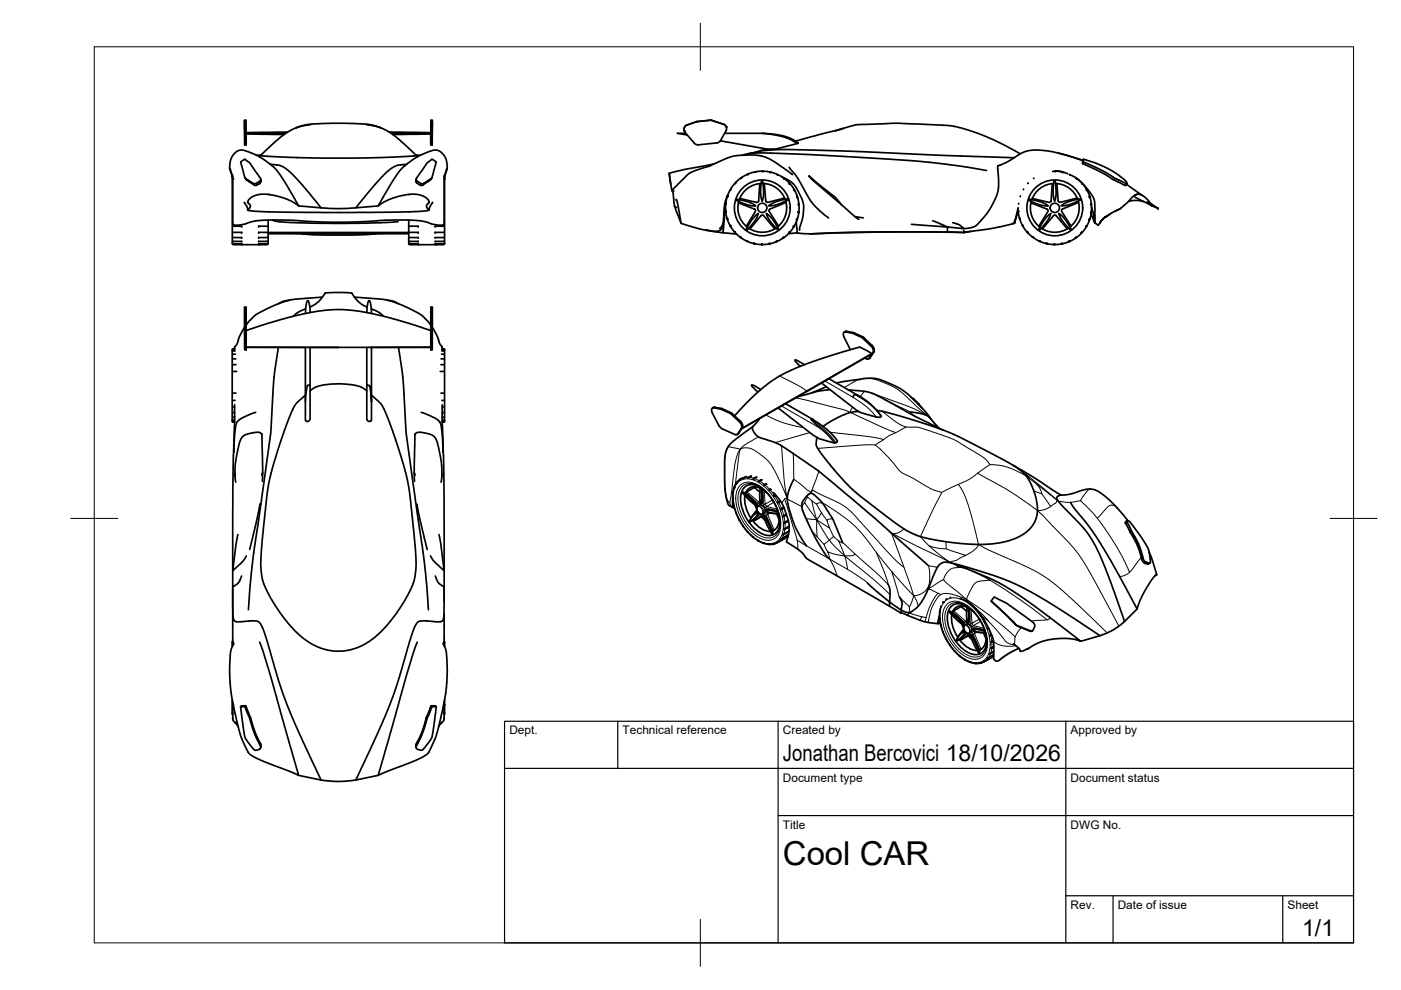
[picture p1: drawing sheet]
<svg xmlns="http://www.w3.org/2000/svg" width="297mm" height="210mm" viewBox="0 0 297 210" stroke-linecap="round" stroke-linejoin="round" font-family="sans-serif">
<defs><g id="words">
<text font-size="7" x="166" y="183.4">Cool CAR</text>
<g font-size="4.9">
<text x="166" y="161.4">Jonathan Bercovici 18/10/2026</text>
<text x="276.1" y="198.6">1/1</text>
</g>
<g font-size="2.5">
<text x="108" y="155.7">Dept.</text>
<text x="132" y="155.7">Technical reference</text>
<text x="166" y="155.7">Created by</text>
<text x="227" y="155.7">Approved by</text>
<text x="166" y="165.7">Document type</text>
<text x="227" y="165.7">Document status</text>
<text x="166" y="175.7">Title</text>
<text x="227" y="175.7">DWG No.</text>
<text x="227" y="192.7">Rev.</text>
<text x="237" y="192.7">Date of issue</text>
<text x="273" y="192.7">Sheet</text>
</g>
</g></defs>
<!-- layer: Visible -->
<g fill="#000">
<circle cx="49.3" cy="37.9" r=".18"/>
<circle cx="54.8" cy="39" r=".18"/>
<circle cx="94.2" cy="37.9" r=".18"/>
<circle cx="145.1" cy="27.8" r=".18"/>
<circle cx="154" cy="26.9" r=".18"/>
<circle cx="51.2" cy="51.9" r=".18"/>
<circle cx="54.8" cy="51.9" r=".18"/>
<circle cx="56.9" cy="41.2" r=".18"/>
<circle cx="56.9" cy="44.9" r=".18"/>
<circle cx="86.7" cy="41.2" r=".18"/>
<circle cx="86.7" cy="44.9" r=".18"/>
<circle cx="88.7" cy="51.9" r=".18"/>
<circle cx="92.3" cy="51.9" r=".18"/>
<circle cx="240.6" cy="41.4" r=".18"/>
<circle cx="241" cy="41.2" r=".18"/>
<circle cx="172" cy="88.9" r=".18"/>
<circle cx="55.1" cy="106.9" r=".18"/>
<circle cx="155.6" cy="103.4" r=".18"/>
<circle cx="156.1" cy="102.5" r=".18"/>
<circle cx="156.1" cy="102.4" r=".18"/>
<circle cx="161.8" cy="115.1" r=".18"/>
<circle cx="162.9" cy="115.4" r=".18"/>
<circle cx="163.9" cy="115.3" r=".18"/>
<circle cx="238.6" cy="110.9" r=".18"/>
<circle cx="200" cy="127.7" r=".18"/>
<circle cx="214.8" cy="131.8" r=".18"/>
<circle cx="49.3" cy="149.5" r=".18"/>
<circle cx="94.2" cy="149.5" r=".18"/>
<circle cx="206.8" cy="140.6" r=".18"/>
<circle cx="207.8" cy="140.6" r=".18"/>
</g>
<g fill="none" stroke="#000" stroke-width=".36">
<path d="M48.8 35.8l.6 1.6M49.3 37.1v14.7M49.3 37.7l-.6-2.4 .2-1.5 .7-1.1 .8-.7 .7-.2 .6 .1 1.8 .6 2.7 1.5 2.5 2.1 1.6 2.3 3 5.3M49.3 37.4v9.9l.1 .3 .4 .1 1.9-.1 2.3-.7 3.2-.3 4.6 .1 8.3 .4h5.2l6.4-.4 4.6-.1 3.2 .3 2.3 .7 2 .1 .3-.1 .1-.3v-9.9M51 34.3h.1a.8 .8 0 0 1 .7-.5 .8 .8 0 0 1 .8 .5l.4 .2 2.3 3.4-.2 .5-1 .6-.3-.1-.9-.6a2.03 2.03 0 0 1-1.3-2zM51.9 25.5h.3v4.3v.9h-.3M51.9 25.5v5.2zM52 37.8l.3 .4 1.7 1.1h.4M52.2 28.3h8.4M52.2 28.4l8 .1M54.3 32.9h1M54.4 39.3h.1"/>
<path d="M54.8 39l-.1 .1M55.3 37.9v.7l-.9 .7M55.3 32.9l-.3 .3M57.3 34.8l2.1 .3 1 .5 .9 .7 2.5 2.6 4.3 5.2M61 28l-8.8 .1M62.8 27.1l2.8-.8 4.5-.2 7.6 .2 1.2 .2 1.9 .6M65.8 26.4l-2.7 .6-2.2 1-2.3 1.8-3.3 3.1 1.7 .3 6.6 .2 11.8 .1 10.3-.3 2.1-.1 .4-.2M77.7 26.4l2.7 .6 2.1 1 2.4 1.8 3.3 3.1M82.5 28l8.8 .1M82.9 28.3h8.4M86.3 34.8l-2.2 .3-1 .5-.9 .7-2.5 2.6-4.3 5.2M88.2 32.9l.3 .3"/>
<path d="M89.2 32.9h-1M90.6 34.5l.4-.3a.77 .77 0 0 1 .9-.3 .77 .77 0 0 1 .5 .7l-.6 2.5a1.34 1.34 0 0 1-1.1 1.2l-1 .6-.3 .1-1-.6-.2-.3 .1-.3zM91.3 28.4l-8 .1M91.5 37.8l-.3 .4-1.7 1.1h-.4l-.9-.6v-.8M91.7 25.5h-.3l-.1 4.3v.9h.3M91.7 25.5l-.1 5.2zM94.3 37.1v14.5M94.3 37.7l.5-2.4-.2-1.5-.7-1.1-.7-.7-.8-.2-.6 .1-1.8 .6-2.7 1.5-2.4 2.1-1.7 2.3-3 5.3M94.7 35.8l-.6 1.6M141.9 36.7l.6 3.7 3.3-3.3 1-.7 3.7-1.2 4.7-2 1.7-.3h2.9l1.8 .2 1.6 .6 4.8 3.3M141.9 36.7l.3 2.4M145.4 28.3h-1.8l2.1 .3"/>
<path d="M145.7 26.5l-.6 .5v.8M150.9 25.5l2.4 .8a7 7 0 0 0-5.5-.5l-2.1 .7a1 1 0 0 0-.4 1.6l1.9 2.3 .4 .2 .5 .1M151.4 34.7l-6 1.2-3.5 .8M152.7 29.9l9.9 1.7a13.2 13.2 0 0 0 4.9-.8l1.5-.4M153.6 28.3l9.3 .1 3.6 .7 2.1 1.1a.35 .35 0 0 0 .6 .2l-1.2-.9-1.5-.6-2.2-.4-2.7-.2M154 26.9l-.6-.6a1.01 1.01 0 0 1 .5 1.5l-1.4 2.3-4.4 .6M155.9 38.9l-1 1.3M157.4 32.9l2.2-.4 3.3-.1 22.5 1.1 12.7 1 5.8 .8 5.3 .8M158.4 37h.1M161.1 38.9l-.2 3.7-.2 .2-.3 .1-3.6-.8M161.3 32l3.9-.3 8.3 .1 41.5 1.6M161.3 32l-2.8 .6 2.7-.5"/>
<path d="M161.4 38.9a5.2 5.2 0 0 0-4.7 3.4M161.7 38.3l-.2 .1-.2 1.7v1.3l.3 1.2 .3-1.5-.2-2.7M161.8 38.9a5.2 5.2 0 0 1 4.7 3.4M161.8 36.3l-1.6 .1-.1 .1h-.1l-1.3 .4-2 1.1-.8 .9M161.8 36.3l1.4 .2M161.9 36.3h-.1M162.1 38.9l.2 3.7 .2 .2 .3 .1 3.5-.9M162.6 31.6l-1.3 .4M163.2 36.5h.2M163.4 36.5l1.4 .5M164.8 37l1.3 .7M165.7 37.5l1.8 .9 .8 .6 .6 1 1.3 2.6 .2 1.1-.1 1.8-.8 2.9v.4"/>
<path d="M166.1 37.7l.3 .2M166.2 37.7v.2h.2M166.4 37.9l1 .9v.2M167.3 35.5l1.8 2.1 2.9 5.2 2 2.1 1.7 1.3M167.4 39h.1M167.4 38.8l.2 .2M167.6 39l.7 1.1M167.6 39h-.2M177.2 27.7l-8.5 2.2M178.8 27.2l-1.7 .5M178.8 27.2l-1.6 .5M178.8 27.2l2.8-.8 7.7-.3 11.7 .5 3.2 .6a53.2 53.2 0 0 1 12.1 5.4"/>
<path d="M218 38.8l-.1 .1M219.2 37.8h-.1M223.1 38.9l-.2 3.7-.2 .2-.3 .1-3.5-.8M223.2 36.4l1.5-.1 1.7 .5M223.4 38.9a5.2 5.2 0 0 0-4.6 3.4M223.6 36.3l1.8 .2M223.7 38.3l-.2 .1-.2 1.7v1.3l.3 1.2 .3-1.7-.2-2.5M223.8 38.9a5.2 5.2 0 0 1 4.7 3.4M224.1 38.9l.3 3.7 .1 .2 .3 .1M225.5 36.5h-.1M226.9 37.1l-.1-.1 1.2 .6 1.3 1.1 1.3 1.4 1.2 1.8 .3 1.5v3.9M228.1 37.7l1 .9 .3 .4h.2l.7 1.2"/>
<path d="M229.5 34.7l3.5 1.6 3 1.8 2.4 1.2h.2l.4-.3M229.6 34l-6.2-1.8-3-.4h-1.5l-1.2 .2-1.1 .4-2.8 1.8-2.2 1 .1 4.7-.4 1.5-.9 2-1 1.7-2.3 2.6-1.1 .6-1.7 .2M229.7 33.8l-.2 .9zM229.7 33.8l2.5 .7 3 1.4 3.1 2.1 .4 .4 .3 .6-2.6-1.2-3.3-2-3.4-1.5M238.9 39.1l3.3 2.4M49.3 51.6l1.9 .1M49.3 51.1l1.9 .2M49.3 50.3l1.9 .1v.1M49.4 51.8h7.3M49.4 49.2l1.8 .1M49.4 48h1.8M51.2 47.9v.3"/>
<path d="M51.2 49.2v.3M51.8 42.9l.6 .9 .1 .7M52.5 42.8l.1 .2M52.8 42.2l1-.6 .8-.3 2.3-.1 1.8 .4 2.2 .7 2.4 1.4 6.4 .5h3.5l7-.5 1.6-1.1 1.4-.6 2.9-.7 1.8-.1 1.8 .4 1 .6 .3 .7-.6 .7 .3 .6a.25 .25 0 0 1 .3 .3 .25 .25 0 0 1-.4 .2l-6.4 .3-15.8 .1-12.5-.2-3.3-.4a.26 .26 0 0 1 0-.2 .26 .26 0 0 1 .3-.1l.2-.6-.5-.7zM54.8 48h1.9M54.8 47.9v.3M54.8 49.2v.3M56.7 49.2l-1.9 .1M56.8 50.3l-2 .1v.1M56.8 51.1l-2 .2M56.8 51.6l-2 .1M56.9 46.7l-.1 5.1"/>
<path d="M56.9 49.5h29.8M56.9 49.3h29.8M57.8 46.6l1.5 .4 6.9 .3h11.1l7.1-.3M63.9 49.6l4.9 .2h6.9l3.8-.2M86.7 46.7v5.1M86.7 51.1l2 .2M86.7 51.6l2 .1M86.7 50.3l2 .1v.1M86.8 49.2l1.9 .1M86.8 51.8h7.3M86.8 48h1.9M88.7 47.9v.3"/>
<path d="M88.7 49.2v.3M91 42.8l-.1 .2M91.7 42.9l-.5 .9-.2 .7M92.3 48h1.8M92.3 47.9v.3M92.3 49.2v.3M94.1 49.2l-1.8 .1M94.2 50.3l-1.9 .1v.1M94.2 51.1l-1.9 .2M94.2 51.6l-1.9 .1M94.3 51.6l-.1 .2M142.9 40.5l-.4-.1 .2 .5 .3 2.8"/>
<path d="M143 43.7l.5 .3M143 43.7l1.4 3.7M143.3 42.4l.1-.1 .1 .1 .2 .8 .7 4.2M144.4 47.4l4.7 1.3 4.2 .7M153.2 48.2l-.5 .6-.6 .2h-1.1l-1.3-.3M153.3 49.4l2.8 .2M153.4 47.6l-.2 .6M153.8 44.1l-.5 5.3M153.8 44.7l.1 .2M153.9 43.3l-.1 1.4M153.9 44.9l.2 1.4M153.9 43l.1 .2"/>
<path d="M153.9 43.3h.1M154 43.2l-.1 .1M154 43.2h.1M154.1 46.3l.1 .2M154.1 46.3l.7 1.5M154.2 41.7l-.3 1.6M154.3 41.5h-.1M154.3 41.4l-.1 .3M154.3 41.4l-.6 1.8-.4 4.1-.3 .7-.4 .4M154.3 41.5v.1l-.1 .1M154.8 47.8l.1 .2M154.9 48l.8 1.1"/>
<path d="M154.9 40.2l-.6 1.2M154.9 47.9v.1M155.7 49.1l.1 .1M155.7 49.1l.2 .2M155.8 49.2h.1M155.9 49.2v.1M155.9 49.3l1 .9M156.1 42.5l.1-.3 1.5 .3 1.7 .6 .8 .5-1.4-.1-2.7-1M156.5 43l3.5 1.3 .2 .2-.1 .4M156.6 42.7a5.2 5.2 0 0 0 1.9 5.5M156.6 42.7h.1M156.9 50.2l1.3 .9"/>
<path d="M156.9 50.2l.2 .2M156.9 50.2h.1M158.2 51.1l.3 .1M158.3 51.1l.2 .1M158.5 51.2h.1M158.5 51.2l1.6 .5M159.9 51.6h-.1M159.9 51.6h.1M159.9 51.6l.1 .1M160 51.6l.1 .1M160.1 51.7l1.3 .1M160.1 45.8l.7-.5-.8 1.7-1.6 1.8-.2-.1 .4-.8z"/>
<path d="M160.1 44.9l-1.9 3.1M161.4 51.8l.3 .1M161.5 51.8l-.1 .1M163.2 51.7h-.2M163.2 51.6l.1 .1M163.3 51.7l-1.9 .1M164.3 48.5l-2.4-2.8-.3-.1-.2 .1-2.4 2.8M164.5 48.3a5.2 5.2 0 0 1-5.7 .1M164.6 51.3l-1.3 .4M164.6 51.2v.1M164.8 51.2h-.2M164.8 51.2h.1"/>
<path d="M164.8 51.2l-.2 .1M164.9 48.7l-1.8-2.1-.6-1.4 1 .9 .7 .9 .9 1.6-.2 .1M166 50.5l-1.2 .7M166.1 50.3l-.1 .2M166.1 50.3h.1M166.1 50.3h.1l-.2 .2M166.6 42.6a5.2 5.2 0 0 1-1.8 5.5M166.6 42.9l-3.3 1.4-.2 .2v.3l2 3.1M167 42.2l-2.4 .5-1.6 .9 2-.3 2.1-.9M167 42.2l.1 .2M167.3 49.3v.1M167.3 49.5l-1.1 .8"/>
<path d="M167.3 49.3h.1M167.5 49.3l-.2 .2M167.5 49.3h-.1M168.2 48v.1M168.2 48h.1M168.2 48.1v.1M168.3 48.2l-.8 1M168.3 40.2l.2 .2M168.3 40.1l.2 .3M168.4 40.1l-.1 .1M168.4 47.9l-.2 .1M168.4 47.9l-.1 .3"/>
<path d="M168.5 40.4l.5 1.2M168.8 47l.2 2.4M168.9 46.6l.1 .1M168.9 46.5v.1M169 46.7l-.6 1.2M169 41.7v.2M169 41.6v.1M169 49.4l2.9 .2M169 49.4l-1.8 .1M169 41.6l.1 .3M169 41.8l.1 .1M169.1 46.4l-.1 .3"/>
<path d="M169.1 46.4l-.2 .1M169.1 41.9l.3 1.3M169.3 43.3v.1M169.3 44.9l.1 .2M169.3 45.1l-.2 1.3M169.3 43.4l.1 .1M169.4 43.2v.3M169.4 43.2l-.1 .1M169.4 44.8l-.1 .1M169.4 43.5l-.1 1.6M178.5 43.5l-1.5-1.7-5.5-4.5 1.4 1.4 8.5 7.3 .7 .5M181.3 45.9l1.7 .3"/>
<path d="M197.7 46.8l3.2 1.3-7.7-.5M202 47.2l1.5 .5 .8 .8-3.4-.4v1.1M204.3 48.9l.1 .4M204.4 49.3l-18.5-.1-14 .4M204.4 49.3l-14.3-.1-18.2 .4M205.8 49.1l-1.4 .2 .6-.1M215.1 47.4h-.5M215.2 46.9l-.1 .5M215.3 46.5l-.3 .7-1 .4-4 .9-5.6 .8M215.8 44.2l.1 .5M215.9 44.8l-.8 2.6M215.9 44.7v.2"/>
<path d="M215.9 44l-.8 2.9M215.9 44.9l.3 1.4M216 43.1v.2M216.2 46.3v.2M216.2 46.3l.1 .1M216.2 46.5l.6 1.3M216.3 46.4l-.1 .1M216.3 46.4h.1M216.3 41.6v.1M216.8 47.8l.1 .2M216.9 48l.8 1.1M217 40.1v.1"/>
<path d="M217.7 49.1l.1 .1M217.7 49.1l.2 .2M217.8 49.2h.1M217.9 49.2v.1M217.9 49.3l1 .9M218.2 42.2l2.7 .7 1.3 .7h-1.1l-1.1-.3-1.8-.8zM218.6 43l3.4 1.3M218.6 42.7a5.2 5.2 0 0 0 1.9 5.5M218.6 42.7h.1M218.9 50.2l.2 .2M219.1 50.4l1.2 .7M220.3 51.1l.2 .1"/>
<path d="M220.3 51.1h-.1M220.5 51.2l1.3 .4M221.8 51.6l1.6 .2M221.9 51.6h-.1M221.9 51.6h.1M222 51.6h.1M222 44.3l.2 .2v.4M222.1 45.8l.7-.5-.6 1.3-1.8 2.2-.2-.1 .5-1zM222.1 44.9l-1.9 3.1M223.5 51.8l-.1 .1M223.5 51.8h.1M223.5 51.8l.2 .1"/>
<path d="M225 51.7l-1.6 .1M225.2 51.7h-.2h.3M225.2 51.6l.1 .1M226.3 48.5l-2.4-2.8-.2-.1-.3 .1-2.4 2.8M226.6 48.3a5.2 5.2 0 0 1-5.8 .1M226.6 51.3l-1.3 .4M226.6 51.2v.1M226.7 51.1l-.1 .1M226.7 51.1h.1M226.7 51.1l.1 .1M226.8 51.2h.1M226.8 51.2l-.2 .1"/>
<path d="M226.9 48.7l-1.8-2.1-.6-1.4 1 .9 .7 .9 .9 1.6-.2 .1M228 50.5l-1.2 .7M228.1 50.3l-.1 .2M228.1 50.3h.1M228.1 50.3h.2l-.3 .2M228.4 42l-3.6 .9M228.6 42.6a5.2 5.2 0 0 1-1.7 5.5M228.7 42.9l-3.4 1.4-.2 .2v.3l2 3.1M229 42.2l-2.3 .5-1.7 .9 1.6-.2 2.5-1M229 42.2l.1 .2M229.3 49.3v.1M229.3 49.3h.1"/>
<path d="M229.5 49.3h-.1M229.5 49.3l-1.2 1M230.2 48l.1 .1M230.2 48h.1M230.3 48.1v.1M230.3 48.2l-.8 1M230.3 40.2l.7 1.4M230.4 47.9l-.1 .1M230.4 47.9l-.1 .3M230.9 46.6l.1 .1M230.9 46.5v.1M231 41.7l.1 .2"/>
<path d="M231 41.6v.1M231 41.6l.1 .3M231.1 41.8v.1M231.1 46.4l-.7 1.5M231.1 46.4l-.2 .1M231.1 41.9l.3 1.3M231.3 45.4l.8 1.7M231.3 43.3l.1 .1M231.3 44.9l.1 .2M231.4 45.1l-.3 1.3M231.4 43.4v.1M231.4 43.2l-.1 .1"/>
<path d="M231.4 43.2v.3M231.4 44.8l-.1 .1M231.4 44.8v.3M231.4 43.5v1.3M231.4 44l.4 1.3 .3 1.8M232.1 45.7v1.6M232.1 47.1h.1M232.1 47.3l.8 .4 .2-.3M236.1 44.9l-2.1 1.4-.9 1.1 .8-1 1.3-1M237.7 44.1l-1.1 .6M239.2 42.7l2-.2 1.3 .3M240.6 41.8l3.7 1.9-.8-1.1-.7-.8-.9-.5-.7-.1-.9 .4-2.7 2.6-1.4 .7"/>
<path d="M243.2 42.8l1.1 .9-.1-.1M243.9 43.1l1.7 1.1M244.1 43.3l1.2 .8-1-.4M245.4 44.1l.1 .1M49.4 78.8h.8M49.7 73.9l-.4 .1-.1 .2v15.1l.5 .2v-3.7M49.7 74l-.4 .1M49.9 75.1h-.6M50 76.1h-.7M50 77.3h-.6M51.8 69.4l-1 1.8-.6 1.8-.5 .6v.8l-.4 .1M52.2 65.1h-.4v5.9l.1 3.1 .3 .1"/>
<path d="M52.2 70.1v-5v9.1v-3.3a.73 .73 0 0 1 .6-1l6.3-2 5.3-1.4 4.2-.7 3.5-.2 3.6 .3 4.8 .9 6 1.7 4.8 1.6M59 73.6l-.9 6.3-.7 12-3.7 26.3-1 11.1M61.4 63.6l-1.3 .3-1.1 .5M64.7 73.7v11.5M64.8 65.5l-1.7 .8-.9 .7M65 73.7l-12.8-.1 19.6 .1M65.4 73.7h6.4M65.7 65.1l.9-.4 .9-.7 1.4-1.8 2-.2 3.7 .1 1.4 1.9 .9 .7 .9 .4M65.7 73.7v8h-.5l-.3 1.4-.2 5a1.04 1.04 0 0 0 .4 1.3l.4-.1 .2-.5v-7.1M65.8 66.3l-.2-1.9-.3-.7-.4 .9-.1 1.9M68.3 63l-6.3 .5-2.9 .9-4.7 2.2-.9 .8-1.3 1.5M71.8 73.7l19.5-.1-12.8 .1"/>
<path d="M75.2 63l6.4 .5 2.8 .9 4.7 2.2 .9 .8 1.3 1.5M77.8 73.7v8h.5l.1 .3 .4 3.2v-11.5M77.8 66.3l.1-1.9 .4-.7 .3 .9 .2 1.9M78.7 65.5l1.7 .8 .9 .7M82.1 63.6l1.4 .3 1 .5M84.5 73.6l.9 6.5 .7 11.8 3.7 25.6 .7 6.9 .3 4.9M91.4 65.1l-.1 9.1zM91.4 65.1h.3v2.9v5.9l-.1 .3h-.3M91.7 69.4l1 1.8 .6 1.9 .4 .4v.9l.5 .1M93.3 78.8h.8M93.5 77.3h.6M93.5 76.1h.7"/>
<path d="M93.6 75.1h.6M93.7 74l.5 .1M93.7 73.9l.5 .1 .1 .2M94.3 74.2v15.1M170.6 77.3l-2.1-1 .1 .3 1.1 1.1M179 70.4l.5-.2a7.7 7.7 0 0 1 3.4 1.2l2 1.8M179.3 70.4l1.4 .2M179.3 70.4h-.2a.73 .73 0 0 0-.1 1.1l1.3 2.6M180.7 70.6l.1 .1M180.8 70.7l2.2 1M183 71.7l1.9 1.9 .3 .7-.1 .5M184.8 75l-1.4-.9a2 2 0 0 0-2.4-.2l-9.5 3.1-3.5 1.4-2.7 1.3-2.1 1.4-2.2 1.7-2.7 2.6-2.6 2.8"/>
<path d="M184.8 75.1l-27.6 15.8M184.8 75.1l-9.1 5.2M184.9 73.2l.4 .8v.6M185.1 74.8l-1 1.3-.8-.2M185.3 74.6l-.8 1.3-.4 .2M49.3 89.4l.4 .1M49.3 89.1h.4M49.3 88.4l.4 .1M49.3 87.5h.4M49.4 86.3h.3M49.4 84.9h.4M49.5 83.3h.5"/>
<path d="M49.7 89.8l-.3 12.2-.1 22.5 1.2-.9 .7-1.5M49.7 90.5h.1M54.2 87.4l-3 1.3-1 .9-.5 2.7-.1 3.6M55.5 92.1l-.6-.4-1.3 .1-1.8 .5-.7 .8-.5 1.6-.7 3.7-.1 2.6 .2 1.2M55.5 92.1l.1 10M64.7 83.8l-1.9 1.8-1 1.7-2.2 5.8-2.1 7.2-.9 4.5-1 9.6-.3 4.7 .1 2.2 .5 2.5 1.5 3 2.1 3.3 3 3.6 2.2 1.9 1.7 1.1 2.7 1 2.1 .4 2.5-.2 2.1-.6 2.5-1.3 2.3-1.9 2.3-2.5 2.9-4.3 1.8-3.5 .5-2.2 .1-3.1-.4-5.2-1-8.8-.8-4.2-2-6.6-2.3-6.4-.9-1.7-2-1.8M65.7 82.9l.8-.6 1.2-.5 2.1-.3 1.7-.1 2.5 .1 1.7 .3 1.3 .5 .8 .6M77.8 81.7v7.1l.4 .5a.58 .58 0 0 0 .6-.2 .58 .58 0 0 0 0-.7v-3.2M88 92.1l-.1 10M88 92l.7-.4 2 .3 1.1 .5 .6 .6 .5 1.7 .7 3.7 .1 2.5-.2 1.3M88 92v.1M89.3 87.4l2.6 1.1 .8 .4 .5 .6 .3 .8 .2 1.4 .2 4.2"/>
<path d="M93.5 83.3h.5M93.7 84.9h.4M93.7 86.3h.4M93.7 85.8v3.7l.5-.1 .1-.1M93.7 89.8l.4 10.4 .1 24.3M93.7 90.5h.1M94.2 87.5h-.5M94.2 88.4l-.5 .1M94.2 89.1h-.5M94.2 89.4l-.5 .1M151 87.6l1.4 2.6M151.3 86.4l-.2 .1"/>
<path d="M151.3 86.4l1.7 .2M152.4 90.2l.7 .7M152.9 86.8l2.2 1M152.9 86.8l-1.8-.3a.72 .72 0 0 0-.1 1.1M153 86.6h.1M153 90.9l2.8 1.2 .6-.1M153.1 86.6l2.2 1.1M155 87.8l1.8 1.6M155.3 87.7l1.7 1.6M156.8 89.4l.4 .7v.7M157 89.3l.4 .7v.7M157.2 90.8l-.8 1.2"/>
<path d="M157.4 90.7l-.8 1.2-.3 .3M159.7 90.4l-4.5 3.4-.7 .7-.6 1.3-.3 1.8 .1 6.2 .2 1.5 .4 1.6 .2 .2 .9 .5M160.2 81.9l-.9-.3 .4 .6 1 .9M160.2 81.9l1.1 .7M161 88.8l-1.5 1.9 .3 .9 .8 .9 4.7 1.8 8.4 5.6 11.8 10 11.3 10M165 86.5l7.4 5.8 1.3 .7 3.3 .9M166.5 85.6l-9.2 5.3M166.6 85.6l5.7 3.3M172.1 88.9h.2l2.9 2 1.6 1.6 .7 1.1a.54 .54 0 0 1-.5 .3 .54 .54 0 0 1-.5-.5l-1.5-1.7-2.7-2.4zM174.2 81.2l7.4 5.8 .9 .5 3.3 .9h1l-.1-.4-.9-1.1-2.3-2.1-2.2-1.2-.3 .3-.1 .3M175.2 82l-3.1 1.3M175.7 80.3l-9.2 5.3"/>
<path d="M175.7 80.3l6.8 3.9M176 82.6l-2.9 .4-3.9 1.1M177.4 81.2l6.6-1h1.4l1.7 .5 2.7 1.1 1.9 1.2 3.4 3.1 2.3 2.7M179.9 82.7l3.4 .3 1.8 .5 8.8 4.7 6 3M182.1 87.2l-1.7 .2-1.5 .5-2.7 1.4-1.7 1.1M185.9 87l1.4 .3 4.7 1.2 9 3.1 8.5 4.2 4.5 2.4 2 1.3 1.4 1.1 .8 1.3 .9 1.9 .6 1.9 .2 1.7v1.6l-.4 1.4-.8 1.4-1.6 1.4-2 1-2.6 .8-3.1 .4h-3l-4.6-.4-4.8-.8-2.9-.8-2.1-1-2.1-1.5-6.9-5.2-2.5-2.1-3.1-3.4-3.7-4.6-.7-1.3 .2-1.6M193.1 87.4l2.5 .3 .9 .4 .7 .5 1.9 2.2M193.2 84.2l.5 .4M193.7 84.7h.1M193.7 84.6l.1 .1M193.7 84.7l1.1 1M194.8 85.8h.1"/>
<path d="M194.8 85.7l.7 .9M196 87.8l.3 .2M214.8 98.7l3.8 2.2 6.4 4.1M49.8 100.4v.7M50.4 113.3l-1.1 7.7 2-1.8 .9-1.3M55.1 106.9l-2.2 9.6M55.5 100.6v.1M55.7 100.2l-.2 .5M87.8 100.2l.1 .5M88 100.6v.1M88.4 106.9l2.2 9.6M93.1 113.3l1.1 7.7-2.3-2.1-.6-1"/>
<path d="M93.7 100.4v.7M155.4 105.7l-.1 1.6a.25 .25 0 0 0 0 .3 .25 .25 0 0 0 .4 0M155.4 105.9l.2 1.4M155.4 104.6v1.2M155.4 104.6h.1M155.4 105.8v.1M155.4 104.5h.1M155.6 107.3l.4 1.4M155.6 107.3h.1M155.6 103.4l-.2 1.1M155.7 103.4h-.1M156.1 108.7h.1"/>
<path d="M156.1 108.7l.6 1.4 .9 1.5M156.1 102.4l-.5 1M156.1 102.5h.1M156.1 102.4h.1M156.9 101.7l-.8 .8M157.4 101.3l-.6 .5M157.5 104.4l.6 .1M157.5 104.4l1.5 1.2 1.3 1.6-1.4-1.1-1.4-1.5zM157.5 111.6l1 1.1 1.1 1.1M157.9 105.1a6.9 6.9 0 0 0 1.3 4.8M158.1 104.5l2.1 2 .3 .5-.2 .2M158.2 101l-.5 .4"/>
<path d="M158.5 112.7v.1M159.1 110.6h.1M159.3 102.5l1.2 .4 1.4 1 1.4 1.4 .9 1.4 .8 1.8 .3 1.3 .1 1.4-.3 1.4M159.3 100.9l-.6 .5M159.5 110.3l-.4 .3M159.5 110.3h.1M159.5 110.3l.5 .6a4.4 4.4 0 0 0 3.3 1.8M159.6 113.8l1.1 .8M159.6 113.8h.1M160 103.2l-.1 .1M160 107l.5 .5M160.1 107l.4 1"/>
<path d="M160.5 101.1l-.7 .5M160.5 108.1l-1.3 1.6v.2M160.7 114.6h.1M160.7 108.7l-.2 .6-.6 .7-.8 .6-.2-.2M160.7 108.6l-.4 .3M160.7 114.6l1.1 .6 1.1 .2M160.8 108.7l-.9 .4-1 1.3M160.9 108.8l-.5 .8-.9 .7M161 107.1l-.5 .4 .1 1 .7 .6 .7-.3M161 107.1a1.12 1.12 0 0 1 1 1.7M161.1 104.3l-1.2-1-1.8 1.2M161.1 106v.5"/>
<path d="M161.2 103.5a2.05 2.05 0 0 0-3.1 1M161.2 103.3l-.1 2.3 .2 1.3M161.4 103.4l.1 2.4-.2 1.1 .3-.3 .1-.9-.1-1.8-.2-.4M161.5 109.5l-1.6 1-.4-.1M161.5 109.5l.7 .8M161.5 109.1l.5 .6M161.6 101.7l-.7 .4M161.6 103.6a2.72 2.72 0 0 0-4.2 .3 7 7 0 0 0 1.3 6.7 5.4 5.4 0 0 0 4.9 2.9 2.86 2.86 0 0 0 1.8-3.4M161.6 103.8h.1M161.7 103.8l1 .8M161.8 109.3l-.3 .2M161.8 115.1h.1"/>
<path d="M161.9 109.4l.9 1.5 1 2.3a6.4 6.4 0 0 0-1.3-3.4l-.4-.5-.2 .1 .8 2.1 .9 1.6 .2 .1M162.3 108.3l1-.1 1.7 .5M162.6 102.7l-.5 .2M162.8 108.7l2.3 .3M162.9 115.4h.1M163.5 103.8l-.3 .2M163.8 112.5v.1M163.9 106.1l.1 .2M164 115.3h.1M164 104.5l1.8 2.3 1.4 3.6 .1 1v1.2l-.5 2.3 2.9 1.9 1.7 1.9 19.7 11.3M164 115.4h-1.1M164.1 115.3l-.1 .1"/>
<path d="M164.3 112.3l-.5 .3M164.7 108.9l.5 1.3M165 108.4l-1.7-.4-1 .3 1 .4 1.8 .2M165.1 108.9a3.1 3.1 0 0 1-1.3 3.6M166.2 107.6l-.6 .3M166.3 114.2l-1.5 .7M166.3 114.2h-.1M166.3 114.2h.1M166.7 109l-.6 .4M167 113.5l-.1 .1M167 113.5l-1.5 .8M167 113.5h.1"/>
<path d="M167.1 113.7l-2.3 1.4-.8 .2M167.1 110.3l-.8 .5M167.3 112.6l-1.3 .7M167.3 111.6l-1.1 .6M168.3 101.7l-1.2 2.9-.2 .9 .1 1.1 1.6 5 .9 1.9 1.5 2.2M178.5 115.1l-2-5.1-1.7-2.7-1-1.3-1.2-1.1-.5-.3-.5 .1-1.4 1.7-.2 .8 .1 .8 .6 1.5 2.3 4.8 2.2 3.5 .6 .6M216.8 100.1l1.3 1.1M227 106.5l.6 1.1 3.8 4.6 2 3.1 3.2 5.5 4.5 8.3M238.8 110.4l1.1 2.1M239.2 110.5l-2.2-2.7-1.9-1.9-1.8-1.4-1.3-.7-1.2-.1-.9 .1-3.2 1-2.1 .2-.6 .5 .2 .5 .6 .8 5.4 5.7 2 3.1 2.7 6.2 3.5 10M239.6 112.9l-1-2.1 .2-.4 .3 .1a.96 .96 0 0 1 .9 .7l2.1 2.9 1.3 2.2 .5 2.8a.24 .24 0 0 1-.1 .3 .24 .24 0 0 1-.3-.1l-.6-.1-.5-.6-1-3.3-1.5-2.8-.3 .4 1.6 2.7 1 3.3 .4 .5 .3 .1 .5 .1 .4-.2M243.6 117.1l1.6 4.7"/>
<path d="M49.2 136.2v.9M49.3 136.1h.1M49.3 136.4v.1M49.3 124.5l.1 5.3 .2 1.6 .2 .3 .5 .1 4.1-.1 .5 .2 .5 .7 1.3 3.5 2.6 9.1 1.6 4.4 2.5 5.7 4.7 10.1M49.3 124.6v11.4M49.4 136l-.1 .2M49.4 136l-.1 .9M49.4 136h.1M55 136.2l2.3 6.9 6 21.3-9.2-3.8-1.1-.7-.7-1.1-1.1-2.2-.5-1.9-1.8-8.3-.2-3.6 .1-3.7 .2-1.5 .6-1.2M88.5 136.2l-2.3 6.9-6 21.3M92.3 122.1l.7 1.5 1.2 .9-.1 5.3-.2 1.6-.2 .3-.5 .1-4.1-.1-.5 .2-.5 .7-1.2 3.2-2.7 9.4-1.5 4.1-3.1 7.2-4.2 8.9M93.9 136.4l.6 1.2 .2 2 .1 3.7-.4 4-.6 3.4-1.3 5.3-1.3 2.8-.6 1.1-2.3 1.2-8.1 3.3-4.8 1-3.1 .3-2.3-.1-1.9-.2-4.8-1"/>
<path d="M94.1 136l.1 .9M94.1 136h.1M94.2 136.1h.1M94.2 136.4v.1M94.2 130.3l.1 5.9M94.2 124.6v3M94.3 136.2v.9M183.9 123.6l4.7 4.1M188.4 124.1l.3 1.1-.1 2.5M188.6 127.7v.8M190.7 126.6l.6 1.2-.2 1.6-2.5-1.7M191.1 130l.4 .1 4.2 1.6 3.1 .5"/>
<path d="M191.1 129.4l1.2 .5h.5l1.8-1.3 1-1.4 .8-1.4 2.4-5.7 1-.8 1.1-.1 2.9 .7 6.6 2 5.2 2.1 6.3 3.4 11.3 7.4M191.1 129.7v.3M197 124.3l-.2 .5M199.2 130.4l-.4 1.8 .5-.1M199.2 131.1l.3 1.4M199.2 131.1h.1M199.2 129.8v1.3M199.3 129.8h.1M199.3 129l-.1 .8M199.4 132.5h.1M199.5 132.5l.5 1.7 .6 1.2M199.5 128.7h.1"/>
<path d="M199.5 128.6v.1M199.5 128.5v.1M199.9 134h.1M200 127.6v.1M200.6 135.4l.8 1.4M200.6 135.4h.1M200.7 127l-.1 .1M201.3 129.6l.1 .3 1.5 1.5 1.3 1-1.4-1.6-1.5-1.2a6.4 6.4 0 0 1 2.9 2.3l.2 .4-.2 .1M201.4 136.8l1 1.2M201.4 136.8h.1M201.5 126.7h.1M201.8 130.3a6.9 6.9 0 0 0 1.3 4.8l1.2-1.8"/>
<path d="M202 129.8h-.1M202.4 138h.1M202.4 138l1 1.1M203 120l1.9 .6 2.7 1.1 3.1 1.3 2.4 1.3 6.1 4.1 10 7.6-1.4-.5-1.4-.1-3.4 .1-2.3 .6-3 1.5M203.2 127.8l1 .3 1.4 .9 1.3 1.2 1 1.5 .9 1.9 .4 1.7v1.3l-.2 1.3M203.4 135.6l-.5 .2M203.4 135.6h.1M203.4 135.6l.5 .6a4.4 4.4 0 0 0 3.3 1.7M203.4 139.1h.1M203.5 139.1l1.1 .8M203.6 126.9l1.3 .6 2 1.6M203.8 128.6l-1.8 1.2"/>
<path d="M203.8 128.6l1.2 1M203.8 128.5v.1M203.8 132.2l.5 .6M203.9 132.3l.4 .9M204.1 134.1l.5-.2-.7 .4-.6 .5-.5 .8 .1 .3M204.4 132.6a.98 .98 0 0 1 1.5 .3 .98 .98 0 0 1-.6 1.4l-.4-.1-.4-.5-.2-.5zM204.6 139.8l1.1 .6M204.6 133.9l-.5 1-1.2 1M204.7 134l-.3 .7-1 .9M205 131.2l-.1 .5M205 128.8a2.09 2.09 0 0 0-3 1M205.1 128.6l-.2 1.9 .3 1.6"/>
<path d="M205.2 128.7l.2 2.2-.2 1.2 .2-.1 .2-.9-.1-2.1M205.3 128.7l.2 .3M205.3 134.8l.8 .8M205.4 134.3l.4 .7M205.4 128.8a2.72 2.72 0 0 0-4.2 .4 7 7 0 0 0 1.4 6.7 5.4 5.4 0 0 0 4.8 2.8 2.86 2.86 0 0 0 1.8-3.3M205.5 129l1.1 .8M205.6 134.5l-1.9 1.2-.3-.1M205.8 134.6l1 1.8 .8 2 .1-.6M206.1 133.5l1.1-.1 1.7 .5M206.6 134l2.3 .2M206.9 129.1l1.8 2.4 1.7 3.3 .3 1.3v3.6l.3 .3 .3 .2 .5-.1 1.9-1.4 2.3-1.2M207.7 137.8l-1-2.2-.7-1.1-.2 .1 .4 1.5 1.3 2.4 .1-.1"/>
<path d="M207.7 131.4l.1 .2M207.7 137.8h.1M208.1 137.6l-.4 .2M208.5 134.2l.5 1.2M208.8 133.7l-1.6-.4h-.6l-.5 .2 1.1 .5 1.7 .1a2.94 2.94 0 0 1-1.2 3.7M209.5 133.1h.1M210 139.5h.1M210.1 139.4h.1M210.1 139.4l-1.4 .8M210.1 127.4l5.2 4.9M210.1 139.4l-.1 .1M210.2 134.5l-.3 .1"/>
<path d="M210.6 135.8l-.5 .3M210.7 138.8l-1.4 .7M210.7 139.1l-2.2 1.3-.7 .2M210.7 137.1l-.6 .3M210.7 138.1l-.9 .5M210.8 126.6l2.5 1.2 4 2.9 1.9 1.4 .2 .7a.9 .9 0 0 1-.8 1l-1.8-.7a6.4 6.4 0 0 1-3.2-2.4l-2.9-2.8a.58 .58 0 0 1-.5-.5 .58 .58 0 0 1 .4-.6zM214.9 136.6l1.3 1.2a.3 .3 0 0 0 .2 .3 .3 .3 0 0 0 .4-.1l1-.4M215.2 132.4l.5 .3 2.7 1.1 .5-.1M218.2 137.4l-.2 .2M244.9 122.1l.3-.3-.7 .7-1.7 2.6-1 2-.7 2-2.7 2.7-1.8 1.4-1.8 1-5.6 1.8M49.2 148.4v2.9l.2 .2-.1-.1M49.3 151.1h.1"/>
<path d="M49.3 150.4h.1M49.3 152.3l.1 .5 .8 .7M49.3 148.9v3.4M49.3 152.3h.1M49.9 153.2l.6 .9M51 149.8h.9l.2-.2h-.8l-.3 .2 .8 5.9a7.4 7.4 0 0 0 2.2 3.3l1-.2 .3-.5-1.7-3.7-.6-2.2 .1-.3 1 3.2 1.2 2.5-.1 .8M51.9 149.8l1.1 2.6M52.1 149.6l1 2.5M91.4 149.6h.8l.3 .2h-.9zM91.4 149.6l-1 2.5M91.6 149.8l-1 2.6M92.5 149.8l-.8 5.9a7.4 7.4 0 0 1-2.2 3.3l-1-.2-.3-.2v-.3l1.5-3.3 .9-2.6-.2-.3-.9 3-1.3 2.8 .1 .7"/>
<path d="M93.6 153.2l-.6 .9M94.2 152.3l-.1 .5-.8 .7M94.2 148.9v3.4M94.2 152.3h-.1M94.2 150.4h.1M94.2 151.1h.1M94.3 148.4v2.9M94.3 151.3l-.1 .1M205.7 140.4h.1M205.7 140.4l1.2 .2M207.8 140.5h.1M207.9 140.6h-1.1"/>
<circle cx="161.6" cy="44.1" r="5.9"/>
<circle cx="161.6" cy="44.1" r=".98"/>
<circle cx="223.6" cy="44.1" r="5.9"/>
<circle cx="223.6" cy="44.1" r=".98"/>
</g>
<!-- layer: Visible Narrow -->
<g fill="none" stroke="#000" stroke-width=".21">
<path d="M165.3 79.7l4.5 2.3 .9 .6 .2 .5M179.5 70.2l-.2 .2M180.9 70.5l-.2 .1M181 70.6l-.2 .1M182.9 71.4l-.2 .1M183.2 71.6l-.2 .1M184.5 75.9l-.2 .1M184.9 73.2l-.2 .2M185.3 74.6l-.2 .2M151.6 86.4l-.3 .1M153 86.6l-.3 .1M153.1 86.6l-.2 .2"/>
<path d="M153.6 99.6l.1 4.2M154.5 94.6l-.7 2-.2 3v-.2M154.5 94.7l1.9 .4a.3 .3 0 0 1 .5 .2 .3 .3 0 0 1-.2 .4l-.5 1.2-.5 1.9-1 7.7M155 87.5l-.3 .1M155.3 87.7l-.3 .1M156.6 91.9l-.2 .1M157 95.3l-.3 1.2-.8 6.2M157 89.3l-.2 .1M157.4 90.7l-.2 .1M160.8 92.6l-2.9 1.7-.9 1M162.4 88l2.1 1.1 1.7 .6 4.2 1M165.7 94.5l.6 7.8 .6 3.5-2.2-5-.8-1.6-1-1.4-2.2-1.8-1.5-.9-1.4-.2-.8 .4"/>
<path d="M165.7 86.1l8.5 4.9M168.2 96.2l.1 5.5 2.9 2.2 .6 .3 .1 .4M168.7 84.4l9.8 2.4 1.8 .7M171.7 91.7l-7.3 2.1M172 88.9l2.8 2.2 2.4 2.7M173.4 95.1l8.8-.7 2.6-.1a2.46 2.46 0 0 1 1.8 .9l2 2 1.7 2.1a8.8 8.8 0 0 0 3.4 2.2l3.9 2.2 2 .7M173.6 99.9l-1.7 4.7M174.9 80.8l7.7 4.6 1.9 1.5 1.3 1.5M176 91.6l8.6 1 2.8 .6-1.9 1.2M180.3 87.5l9.1 4a1.62 1.62 0 0 0 1.7-.4l1.1-.6M180.8 86.3l-.5 .8v.4M181.2 83.6l3.3 2.2 1.4 1.3 .9 1.2"/>
<path d="M182.3 80.4l-.8 .3-2.5 1.5M183.2 80.3l2.2 .1 4.3 1.8 1.6 1.1 3.4 3.2 2.1 1.8M183.3 83l-.9 1.1M185 83.4l7.9 2.9 3.6 1.8M187 87.2l2.5 2 1.9 1.1 .8 .2 2.5 .1 7.8 2.7 5.9 3.6 .8 .7 .7 .9M187.8 84.9l5.3 2.5 .5 .6M189.9 91.7l-1.4 .7-1.1 .8M193.5 84.6h.2M193.6 84.6h.1M193.7 84.7h.1M193.7 84.6h.1M193.7 84.6l.1 .1"/>
<path d="M193.9 84.9l.7 .7M194.6 85.6h.1M194.6 85.6h.2M194.6 85.7h.2M194.7 85.7h.1M194.8 85.7h.1M194.8 85.7v.1M194.9 85.7l-.1 .1M196.9 88.2l.1 .2M197 88.5l1.8 2.1M216.5 99.9l4 3 3.6 3.1a3.7 3.7 0 0 0 2.4 .5l2.1-.3a.76 .76 0 0 0 .8-.7l1.1-1.4 .7-.4M153.7 103.8l.5 2.2 .3 .4 .2 .1 .1 .5 .5 .5"/>
<path d="M155.4 105.7v.2M155.4 105.9h.1M155.4 104.4v.2M155.4 104.6h.1M155.4 104.5v.1M155.6 107.2v.2M155.6 103.4h.1M155.7 103.2l-.1 .2M156 108.7l.1 .1M156.1 102.4v.1M156.1 102.5h.1M156.2 102.4h.1"/>
<path d="M156.2 102.3l-.1 .2M156.5 102.3a3.4 3.4 0 0 1 4.3-.1 11.5 11.5 0 0 1 5.2 10.2 2.98 2.98 0 0 1-4.4 2.6 11.3 11.3 0 0 1-6.1-10.6l.2-.9zM156.7 110.1v.2M156.8 101.7v.1M156.8 101.8h.1M156.8 101.7h.1M156.9 101.6l-.1 .2M157.1 102.7a3.6 3.6 0 0 1 4.4 .7 10.3 10.3 0 0 1 4 8.7 2.66 2.66 0 0 1-3.9 2.2 10 10 0 0 1-5.5-9.6l.2-.8zM157.5 111.5l.1 .1M157.7 101.4h.1M157.6 101.3v.2M157.7 101.3l-.7 .2"/>
<path d="M157.7 101.4l-.1 .1M157.8 101.3l-.2 .1M157.8 101.2h.1M158.1 101.1l-.5 .2M158.1 104.5l2.5 2.2M158.2 101l-.6 .5M158.3 104.3l2.5 2.1 .3-.2M158.5 112.7l.1 .2M158.6 101.2v.2M158.6 101.3v.1M158.7 101.2h-.9M158.7 101.2h.1"/>
<path d="M158.7 101.3v.1M158.8 101.2l-.2 .2M158.8 101.2l1 .2M158.9 101.2h-.1M159.1 100.9l-.5 .3M159.2 101l-.6 .4M159.3 102.5a2.57 2.57 0 0 0-2.8 3 9.5 9.5 0 0 0 5.4 8.4 2.42 2.42 0 0 0 3.2-1.3M159.3 100.9l-.5 .3M159.5 113.8h.1M159.6 113.8l.1 .1M159.6 113.8h.1M159.7 101.6h.1"/>
<path d="M159.7 101.4v.2M159.7 101.4h.1M159.8 101.6h-.1M159.9 101.5l-.2 .1h.1M159.9 101.5l-.2 .1M159.9 101.5l1 .4M160.2 107.1l.2 .3M160.3 101.1l-.6 .3M160.3 101.1l-.6 .5M160.4 107.3l.1 .1M160.5 101.1l-.6 .4M160.5 108.3l-.5 .7"/>
<path d="M160.7 114.6h.1M160.7 107.4a1.04 1.04 0 0 1 .9 1.6 1.04 1.04 0 0 1-.9-1.6zM160.7 107.3a1.12 1.12 0 0 1 1 1.7M160.7 114.6l.1 .1M160.8 102.2h.1M160.8 102.1l.6-.3zM160.9 102.1h.1M160.9 101.9v.1M161.1 102h.1M161.1 102l.9 .7M161.1 106.5l-.3-.1-.1 .3 .3 .1 .2-.3M161.1 102l-.3 .1"/>
<path d="M161.1 106.4l.1 .1M161.2 106.4v.1M161.2 109l-1.7 1.4M161.2 109l.3 .1M161.4 101.6l-.5 .3-.1 .2M161.4 101.7l-.6 .4M161.5 109.1l-1.6 1.3M161.5 109.1h.1M161.6 101.7l-.5 .3M161.6 109l.3 .4M161.7 103.8l.2 3.1M161.8 115.1h.1"/>
<path d="M161.9 115.1l.1 .1M161.9 115.1l-.1 .1M161.9 115.1h.1M161.9 109.4l.1 .1M161.9 109.4h-.1M161.9 106.9l.4 .7 2.6 .8M161.9 106.9h.3l.4 .5-.2 .3M162 102.9h-.1M162 102.9l.5-.2zM162 102.9v.1M162 102.9h.1M162 104l.2 2.9 1.6-.9"/>
<path d="M162 102.7l-.1 .2M162 102.7h.1M162.2 102.8l.9 .9M162.4 102.5l-.4 .4M162.4 109.2l1.4 3.4M162.4 102.5l-.4 .2M162.6 102.7l-.7 .2M162.6 108.6h.4M162.7 108.6l-.3 .1 .1 .5 .3-.1v-.4l-.1-.1M162.9 115.4h.1M162.9 115.4h.2M163.1 104h.1"/>
<path d="M163.1 103.7v.2M163.2 103.7v.1M163.3 103.9h.1M163.3 108.8l-.5 .3 1.3 3.3M163.3 103.9l.8 1.1M163.3 103.9l-.2 .1M163.4 103.8l-.3 .2 .3-.2M163.4 103.6l-.3 .3M163.4 103.6l-.3 .1M163.6 103.8l-.3 .1M163.9 115.3h.1M163.9 115.3h.3"/>
<path d="M163.9 115.3l.1 .1M164.1 106.5l-1.5 .9 2.2 .6M164.1 115.3h.1M164.1 105l-.1 .2M164.2 104.9v.1M164.3 105.2h.1M164.3 105.2h-.2M164.3 105.2l.7 1.1M164.4 104.8l-.3 .2M164.4 104.9l-.4 .3M164.4 104.9l-.4 .3 .5-.2M164.5 105l-.4 .2"/>
<path d="M164.5 105l-.2 .2M164.8 114.9h.1M164.8 114.9h.1l-.1 .2M164.9 106.5l.6-.3zM165 106.3v.1M165.1 114.9h.1M165.1 106.6h.1M165.1 106.6l.6 1.2M165.4 106.1l-.4 .2M165.4 106.1l-.6 .5 .2-.3M165.4 114.2l.1 .1M165.4 114.3h.2"/>
<path d="M165.5 114.2v.1M165.5 114.3h.1M165.5 106.3l-.7 .3h.3M165.5 108l.3 .1M165.6 106.4l-.5 .2M165.6 114.3h.1M165.6 107.9l-.1 .1M165.6 114.3l-.5 .6M165.7 107.8l-.2 .2M165.7 107.8v.1M165.8 108v.1M165.8 108.1l.4 1.2"/>
<path d="M165.9 113.3l.2 .1M165.9 113.3h.1M166 113.3h.1M166.1 113.4h.1M166.1 113.4l-.4 .8M166.2 109.3l-.3 .2 .2-.1M166.2 110.9l.2 .1M166.2 112.2l.2 .1M166.2 114.3l-1.5 .7 .4-.1M166.2 107.5l-.5 .3M166.2 109.3h.1M166.2 113.3h-.3"/>
<path d="M166.2 109.5h.1M166.2 107.6l-.7 .4 .7-.4M166.2 113.2h.1M166.2 112.2h.1M166.2 110.9l.9-.5zM166.2 109.6l.2 1.1M166.2 110.9h.1M166.2 107.7l-.7 .3M166.3 110.8l-.1 .1M166.3 107.8l-.5 .3M166.3 114.2l-1.2 .7M166.3 105.8l-.5 .9"/>
<path d="M166.4 112.2v.1M166.4 112.3l-.2 1M166.4 110.9v.1M166.4 110.7l-.2 .2M166.4 112.1l.9-.5-1.1 .6 .1-.1M166.4 112.1l-.2 .1M166.4 112.1h.1M166.4 110.7v.1M166.4 111v1.1M166.7 109l-.5 .3M166.7 109l-.7 .5 .7-.4M166.8 109.2l-.9 .3 .3 .1"/>
<path d="M166.8 109.2l-.6 .4M166.9 113.6l-1.4 .7M166.9 113.6l-1.3 .7M167 113.5l-1.6 .8M167.1 110.3l-.7 .4M167.2 110.5l-1 .4M167.2 110.5l-.8 .5M167.3 112.7l-1.4 .6M167.3 112.8l-1.2 .6M167.3 112.6l-1.1 .7M167.3 111.7l-1.1 .5M167.3 111.8l-.9 .5"/>
<path d="M169 114.5l6.8 3.9 .8 1.4 .9 2.3M169 114.5l.3 2M170 107.4l-3.2-1.7-.5 .1 2.7 8.7M170 107.5l.6-1 2.6 3.7M170.1 108l.9 2M171.9 104.6l-.6 .4-.1 .4M171.9 104.6l.5-.7 5.6 2.8 1.5 .9 1.7 1.7 8 8.8 2.5 2.2M172.1 112.6l1.1 1.2M172.2 106.2l-.7-.6a.31 .31 0 0 0-.4-.2 .31 .31 0 0 0-.2 .4l-.3 .7M173.1 106.9l.4-.2 .9-.1 4.9 3.3 2.4 2.1 2.5 2.9a18.3 18.3 0 0 1 3.2 6.3l1 2.9-2.1-2.2-5-4.5M173.2 110.2l2.7 1.8-.5-1.6M173.2 110.2l-2.2-.2 .5 1.4"/>
<path d="M174.2 108.7l-1.1-1.8-.9-.7 1 4 1-1.5 1.2 1.7M174.7 115.4l.1 .2a2.34 2.34 0 0 0 2.4 1.9l1.1 .2a.82 .82 0 0 1 1 1l.4 2-3.9-2.3v-.3l-.3-1.1M174.7 115.4l.7-.5a.35 .35 0 0 1 .4-.3 .35 .35 0 0 1 .3 .3l3 2.9M175.9 112l.9 1.7M176.6 110l-1 .1-.2 .3M176.8 113.7l-.5 .5a.36 .36 0 0 1-.4 .2 .36 .36 0 0 1-.3-.3l-2.4-3.9v3.6l1.5 1.6M176.8 113.7l1 1 1.3 3.1M177.8 114.7l.8 .3M178.6 115l2.7 2.4-.5 .4h-1.7M179.1 117.8l5.9 4.9 3.7 3.4M185.8 117.1l3.3 4.1M189 113l4.3 12a1.67 1.67 0 0 0 .6 1.3l.9-.2 1.1-.5 .6-.7 .4-.6 .2-.8v-1.8l-.3-1.8 1.9 .4"/>
<path d="M189 113l12.6 6.3M191.7 112.2l-1.5 .8h-1.2M197 115.7l1.4 .4 2.2 .3 4.2 1.3-2 1.1-1.2 .3v.2M200.6 114.9v1.5M201.6 119.3l1.5 .8M204.8 117.7l1.8-1.1 .7-.7 .2-.5 2.2 1.3 9.4 4.2 3.1 1.9 3.1 2.5 9.4 8.9M207.3 100.3l-2 1.4-2.1 1M207.5 115.4l-2.3-8.5-.8-2.1-1-1.9a.36 .36 0 0 0-.3-.2 .36 .36 0 0 0-.4 .2l-2 1a2.78 2.78 0 0 0-1.8 2l-3.7 7.9 2.9 2.9 3.5 2.6M219.7 102.6l.9 1.1 .3 1-1.7-.6M220 108.2l6.3 6.5 2.6 3.1 2.3 3.8 6 11.2M220.9 104.7l1.9 2.7 1-.7 .3-.5h.3l-5.4-4.2a14.4 14.4 0 0 0-4.1-2.5l-2-.7-2.3-.3a3.3 3.3 0 0 0-2.5 1.2l-.8 .6 6.3 3.5 6.4 4.4M222.8 107.4l-1.4 .6-1.4 .2"/>
<path d="M225 105h.1M229.1 106.2l2.1 2 1.4 1.7M236.8 107.7l-.8-.6-.7 .1-.8 .6-1.5 1.7a.41 .41 0 0 0-.3 .4 .41 .41 0 0 0 .3 .4l3.8 5.7 1.1 2 1.6 3.3 2-2.6 .8-.7M238.6 110.9h.1M238.7 110.9v.1M238.7 110.9h.1M238.7 111h.1M238.8 111.3h.1M240.1 113.6h.1M240.1 113.7h.1M242.4 118.4l-.3 .2M243 119.2l-.3 .2"/>
<path d="M243.7 119.4l-.3 .2M243.8 117.8l.3 .4M179.7 120.7l3.5 2.3 .7 .6M189.1 121.2l4.2 4.6a.65 .65 0 0 1 .3 1l-.7 1.7a.25 .25 0 0 1-.2 .1 .25 .25 0 0 1-.2-.3l-1.9-1.9zM191.1 129.4v.3M192.7 129.9l-.3 .5 .1 .1M192.7 129.9l2.5 .8a.21 .21 0 0 1 .2 .2 .21 .21 0 0 1-.1 .2l-.2 .4M192.8 128.6l-.1 1.3M193.7 126.3l.6 1 .4 1.2M195.5 130.8l.9 .1-.3 .9M196.8 124.9l1.7 .7a1.84 1.84 0 0 0 1.9 .2l2 .3 2.6 1M196.9 124.5l-.1 .4"/>
<path d="M197 124v.4M198.9 125.8l-.7 .9-1 1.7-.8 2.5M199.2 131.1v.1M199.2 131v.1M199.2 129.8v.1M199.2 129.7v.1M199.2 131.1h.1M199.2 129.8h.1M199.4 132.4l.1 .2M199.5 128.7h.1M199.5 126.1l-.8 .7-1.1 2-.6 1.9-.1 1.3M199.5 128.6v.1"/>
<path d="M199.5 128.5v.2M199.9 133.9v.2M200 127.7h.1M200 127.7v.1M200 127.6l-.1 .1M200.1 122.9l-3.3 2M200.1 122.9l.6 .7 4.3 3.5M200.3 127.5a3.4 3.4 0 0 1 4.3 0 11.5 11.5 0 0 1 5.3 10.2 2.98 2.98 0 0 1-4.4 2.5 11.3 11.3 0 0 1-6.2-10.6l.2-.8zM200.5 135.4l.1 .1M200.6 127.1h.1M200.7 127v.1M200.7 127h-.1"/>
<path d="M201 128a3.6 3.6 0 0 1 4.4 .6 10.3 10.3 0 0 1 3.9 8.7 2.66 2.66 0 0 1-3.8 2.3 10 10 0 0 1-5.6-9.7l.2-.8zM201.3 136.7l.1 .2M201.5 126.7h.1M201.5 126.6l-.1 .1M202 129.8l2.5 2.1M202.2 129.5l2.5 2.1 .3-.1M202.3 138l.1 .1M203.2 127.8a2.57 2.57 0 0 0-2.9 2.9 9.5 9.5 0 0 0 5.4 8.5 2.42 2.42 0 0 0 3.3-1.4M203.4 139l.1 .1M203.4 139h.1M203.4 139.1h.1M203.5 139.1h.1"/>
<path d="M204 132.3l.3 .3M204.1 120.3l.3 .1h-1.8l-1 .2-.9 .9-.6 1.4M204.3 132.6l.1 .1M204.3 132.6h.1M204.4 120.4l2 .8 3.5 1.8-2.3 .2-.9 .5-1.2 1.9-.5 1.5M204.4 133.5l-.6 .8M204.5 139.8l.1 .1M204.5 132.7a1.04 1.04 0 0 1 .9 1.5 1.04 1.04 0 0 1-.9-1.5zM204.5 132.5a1.12 1.12 0 0 1 1 1.7M204.6 139.8v.1M204.6 139.9h.1M204.6 127.3l.1 .1"/>
<path d="M204.7 127.4h.1M204.9 127.4l.1-.3 3.1 3 1.4 1.6M205 131.7l-.3-.1-.2 .3M205 127.1l4.9 3.5 5.3 4.4M205 131.6v.2M205 131.8l-.1 .3-.4-.2M205 134.3l-1.6 1.3M205.1 134.3h.3M205.4 134.3l-1.7 1.4M205.4 134.3h.1M205.5 134.3l.2 .3M205.5 129l.2 3.2h.4l.3 .4-.1 .3"/>
<path d="M205.7 134.6h.1M205.7 134.6l.1 .2M205.7 132.2l.2 .4 .4 .3M205.8 128.1v.1M205.8 128.2h.1M205.9 128.2h-.1M205.9 129.3l.2 2.9 1.5-.9M206.3 132.9l2.5 .7M206.5 133.8l.4 .1M206.5 133.8l-.3 .2 .1 .4M206.5 133.8l.2 .2M206.7 134l-.1 .3-.3 .2 1.4 3.3"/>
<path d="M206.9 129.2h.1M206.9 129.1v.1v-.1M206.9 129.3h.1M207 129.2h.1M207.1 134l-.5 .3 1.4 3.4M207.9 130.5h.1M208 130.4h.1M207.9 130.3v.2M207.9 131.8l-1.5 .8 2.2 .6M207.9 130.3l.1 .2M208.2 130.7l1.6 1.2 3.5 4.2 .9 .5 .9 .1M208.7 131.8h.1z"/>
<path d="M208.7 131.8h.2M208.7 131.8l.2 .1M208.8 131.6l-.1 .2M208.8 131.7l-.1 .1M209.3 139.5h.1M209.3 139.5l.2 .1M209.4 139.5h.1M209.3 139.5l1.4-.7-1.2 .8M209.3 133.3h.3M209.4 133.3l.2-.1zM209.5 139.5v.1M209.5 139.6l-.6 .6"/>
<path d="M209.5 133.1l-.2 .2 .2-.2M209.6 133.1h-.1M209.6 139.5h-.3M209.6 139.4v.1M209.6 133.3h.1M209.6 133.3h-.3M209.6 133.3l.4 1.2M209.7 133.3h-.1M209.8 138.6h.1M209.8 138.6l.2 .1M209.8 134.7l.4-.2zM209.8 134.7l.3 .1"/>
<path d="M209.9 138.5h.1M209.9 123l6.5 4.2 5.6 4.2M209.9 134.6l-.1 .1M210 138.6v.1M210 138.7l-.4 .8M210 137.4l.2 .1M210 139.5l-1.2 .7M210 134.5l-.2 .2M210 134.5v.1M210 138.5l-.2 .1M210 138.5h.1M210 134.7l.1 .1"/>
<path d="M210.1 137.4h-.1M210.1 134.8l.2 1.2M210.1 136.1h.1M210.1 139.4l-1.2 .8M210.2 134.4l-.2 .1M210.2 137.5h.1M210.2 136.2h.1M210.2 134.6l-.4 .1M210.2 136l-.2 .2h.3M210.3 137.5l-.2 1M210.3 137.3l.4-.2-.6 .4 .1-.1M210.3 137.3l-.3 .1"/>
<path d="M210.3 134.7l-.2 .1M210.3 137.3h.1M210.3 136h.1M210.3 136.2v1.1M210.6 135.8l-.5 .4 .5-.4-.4 .2M210.7 135.9l-.6 .2M210.7 136.1l1.2 .6 .9 .3 2.6-.1M210.7 136l-.4 .2M210.7 138.8l-1.1 .7M210.7 137.2l-.6 .3M210.7 138.2l-.9 .4M210.7 137.3l-.5 .2"/>
<path d="M210.7 138.3l-.7 .4M210.7 138.1l-.7 .4M214.7 131.8h.1M214.8 131.9h.1M214.9 132h.1M215.2 132.3h.1M215.3 132.3l-.1 .1M215.8 132.7h-.1M216 137.4l-2.6 1.4-1.6 1.2M216.6 133l-.9 1.1-.5 .9-.1 1.4 .1 .4M218.4 133.7l-.1 .1M222.5 130.9v.3l-.4 .2-3.4 .3"/>
<path d="M239.5 121.3l-.8 .6-1.3 .4M205.7 140.4l.1 .1M205.7 140.4h.1M206.8 140.7h.2M207.8 140.5v.1M207.8 140.6h.1M207.9 140.6h.1M208 140.6h-.3h.1M208.6 140.2h.2M208.7 140.2h.1M208.8 140.2l-.1 .1M208.9 140.2h-.3"/>
<path d="M208.9 140.2h.1"/>
</g>
<!-- layer: BORDER -->
<path d="M20 9.9h267v190h-267zM148.5 4.9v10M15 109.9h10M282 109.9h10M148.5 194.9v10" fill="none" stroke="#000" stroke-width=".21"/>
<!-- layer: TITLEBLOCK -->
<path d="M107 152.9h180v47h-180zM131 152.9v10M165 152.9v47M226 152.9v47M107 162.9h180M165 172.9h122M226 189.9h61M236 189.9v10M272 189.9v10" fill="none" stroke="#000" stroke-width=".25"/>
<use href="#words"/>
</svg>
